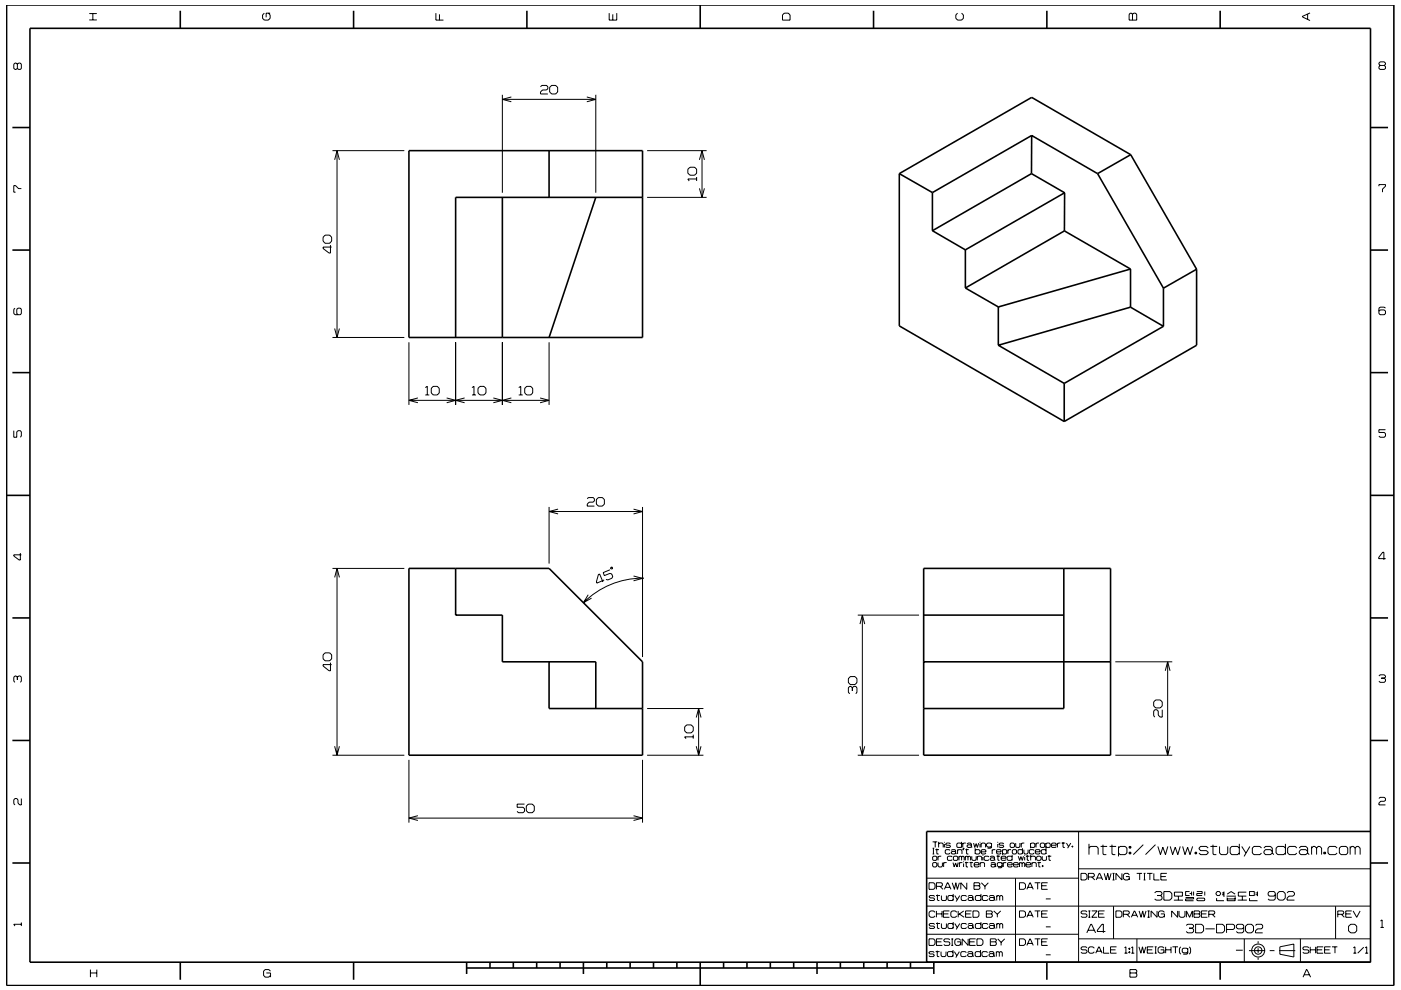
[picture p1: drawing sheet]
<svg xmlns="http://www.w3.org/2000/svg" width="297mm" height="210mm" viewBox="0 0 297 210" stroke-linecap="round" stroke-linejoin="round" font-family="sans-serif">
<g fill="none" stroke="#000" stroke-width=".21">
<path d="M3.7 13.6l-.3-.2h-.2l-.3 .2v.9l.3 .2 .5-.2M3.7 13.6l.2-.2h.4l.2 .2v.9l-.2 .2h-.4l-.2-.2M3.7 13.6v.9M18.9 4.2h1.6M18.9 2.9h1.6M19.7 2.9v1.3M56 2.8l-.3 .4v.7l.3 .4h.9l.4-.4v-.7l-.4-.4M57.3 2.8h-.9v.9M92.4 2.8v1.5h1.6M93.2 3v1.3M114.6 18.4l.3-.3h1l.3 .3v.4l-.3 .3h-.9l-.4 .4v.4h1.6M116.5 18.5l.5-.4h.8l.4 .4v1l-.4 .4h-.8l-.5-.4z"/>
<path d="M129.2 2.8v1.5h1.6v-1.5M129.9 3v1.3M166.3 2.8h.8l.4 .4v1.1h-1.6v-1.1zM203 2.8l-.4 .4v.7l.4 .4h.9l.4-.4v-.7l-.4-.4M239.6 2.8h.3l.2 .2 .3-.2h.3l.3 .2v1.3h-1.6v-1.3zM240.1 3v1.3M277.2 3v1.1M277.7 2.7l-1.6 .8v.1l1.6 .8M292.6 13.9l-.2-.3v-.2l.2-.3h.9l.2 .3v.2l-.2 .3M292.6 13.9l-.2 .2v.4l.2 .2h.9l.2-.2v-.4l-.2-.2M292.6 13.9h.9M70.5 32h15.2"/>
<path d="M71 33.9l.5-1.9 .5 1.9M71.5 32v39.6M106.5 20.1v20.8M106.5 21.1h19.8M108.4 20.6l-1.9 .5 1.9 .5M124.4 20.6l1.9 .5-1.9 .5M126.3 20.1v20.8M137.2 32h12.6M145.8 35.9l.5-.4h1l.4 .4v.8l-.4 .5h-1l-.5-.5zM147.7 38h-1.9l.3 .4M147.7 37.5v.9M148.3 33.9l.5-1.9 .5 1.9"/>
<path d="M148.3 40l.5 1.9 .5-1.9M148.8 32v9.9M292.4 39.5v-.3h1.3v.3l-.6 .6v.7M4.5 40h-.6l-.6-.6h-.4v1.4h.4M68.9 49.9h1l.4 .4v.8l-.4 .5h-1l-.4-.5v-.8zM70.1 52v1.7h-.3l-1.3-1v-.3h1.8M137.2 41.9h12.6M3.2 65.4l-.3 .2v.9l.3 .3h1.1l.2-.3v-.9l-.2-.2h-.5l-.2 .2v.9l.2 .3M70.5 71.6h15.2M71 69.7l.5 1.9 .5-1.9M86.7 72.6v13.3M96.6 72.6v13.3"/>
<path d="M106.5 72.6v13.3M116.4 72.6v13.3M293.7 65.4l-.2-.3h-.9l-.2 .3v1.1l.2 .3h.9l.2-.3v-.5l-.2-.3h-.9l-.2 .3M2.9 91.3v1.4h.7v-1.1l.2-.3h.5l.2 .3v.9l-.2 .2M86.7 84.9h29.7M88.6 84.4l-1.9 .5 1.9 .5M90.2 82.2l.4-.2v1.8M90.2 83.8h.8M91.9 82h.8l.4 .4v.9l-.4 .5h-.8l-.5-.5v-.9zM94.7 84.4l1.9 .5-1.9 .5M98.5 84.4l-1.9 .5 1.9 .5M100.1 83.8h.8"/>
<path d="M100.1 82.2l.4-.2v1.8M101.8 82h.8l.4 .4v.9l-.4 .5h-.8l-.5-.5v-.9zM104.6 84.4l1.9 .5-1.9 .5M108.4 84.4l-1.9 .5 1.9 .5M110 83.8h.8M110 82.2l.4-.2v1.8M111.7 82h.8l.4 .4v.9l-.4 .5h-.8l-.5-.5v-.9zM114.5 84.4l1.9 .5-1.9 .5M293.7 91.1h-1.3v.6h1.1l.2 .3v.5l-.2 .2h-.9l-.2-.2M4.3 117.3v1.5h-.2l-1.2-.9v-.2h1.6M116.4 107.5v12M116.4 108.5h19.8"/>
<path d="M118.3 108l-1.9 .5 1.9 .5M124.5 105.8l.3-.3h1l.2 .3v.5l-.2 .2h-.9l-.4 .4v.5h1.5M126.4 106l.5-.5h.8l.4 .5v.9l-.4 .5h-.8l-.5-.5zM134.3 108l1.9 .5-1.9 .5M136.2 107.5v31.9M293.8 118.5h-1.5v-.3l.9-1.1h.2v1.6M68.9 138.5h1l.4 .4v.8l-.4 .5h-1l-.4-.5v-.8zM70.5 120.6h15.2M71 122.5l.5-1.9 .5 1.9M71.5 120.6v39.6M124.7 126.1l-1 1.7 1.7-.9M128.1 123l-1.6 .7-.1-.3 .5-1.5 .2-.2 .7 1.7"/>
<path d="M129.3 120.9l-1.4 .5 .2 .7 1.2-.5 .4 .1 .2 .6-.2 .3-.8 .4-.4-.1M129.5 120.3l.3 .1v.2h-.3zM134.3 122.2l1.9 .5-1.9 .5M136.2 122.6h.2a17.7 17.7 0 0 0-12.7 5.2M181.9 130.5h13M182.3 132.4l.5-1.9 .5 1.9M182.8 130.5v29.7M3.7 143.6l-.3-.2h-.2l-.3 .2v.9l.3 .2M3.7 143.6l.2-.2h.4l.2 .2v.9l-.2 .2M3.7 143.6v.6M70.1 140.5v1.8h-.3l-1.3-1v-.3h1.8M71 158.3l.5 1.9 .5-1.9"/>
<path d="M137.2 150.3h11.9M145.2 154.2l.4-.4h1l.4 .4v.8l-.4 .4h-1l-.4-.4zM147 156.3h-1.8l.3 .4M147 155.8v.9M147.6 158.3l.5 1.9 .5-1.9M147.6 152.2l.5-1.9 .5 1.9M148.1 150.3v9.9M180.3 143.5h1l.4 .4v.9l-.4 .4h-1l-.4-.4v-.9zM180.7 145.9l-.3-.3h-.2l-.3 .3v1l.3 .2M180.7 145.9l.3-.3h.4l.3 .3v1l-.3 .2M180.7 145.9v.7M182.3 158.3l.5 1.9 .5-1.9"/>
<path d="M236.5 140.4h12M245 148.5h1l.4 .4v.8l-.4 .5h-1l-.4-.5v-.8zM246.4 150.5v1.6h-.4l-.4-.4v-.9l-.3-.3h-.4l-.3 .3v1l.3 .3M247.1 142.3l.5-1.9 .5 1.9M247.1 158.3l.5 1.9 .5-1.9M247.6 140.4v19.8M292.4 143.4l.2-.3h.9l.2 .3v.2l-.2 .2M292.9 143.8h.6M293.5 143.8l.2 .3v.4l-.2 .2h-.9l-.2-.2M4.5 169.4v1.3h-.3l-.4-.4v-.7l-.2-.2h-.4l-.3 .2v.9l.3 .2M70.5 160.2h15.2M86.7 161.2v13.3"/>
<path d="M86.7 173.5h49.5M88.6 173l-1.9 .5 1.9 .5M111.2 170.6h-1.6v.6h1.3l.3 .3v.6l-.3 .3h-1l-.3-.3M112 170.6h.9l.4 .4v1l-.4 .4h-.9l-.4-.4v-1zM134.3 173l1.9 .5-1.9 .5M136.2 161.2v13.3M137.2 160.2h11.9M181.9 160.2h13M197.7 178.6h1M197.7 179.9h.4M197.9 179.9v1.2M198.3 178.6v1.1"/>
<path d="M198.6 180v1.1h.4M199 179l.2-.2h.6l.2 .2v.7M199 178.6v1.1M200.2 178.6v.1M200.2 179v.7M201.5 179l-.2-.2h-.6l-.2 .3 .2 .2h.6l.2 .3-.2 .1h-.6l-.2-.1M203.9 179l-.2-.2h-.7l-.1 .2v.6l.1 .1h.7l.2-.1M203.9 178.6v1.1M204.1 178.8v.9M204.2 179.9h.2l-.2 .4zM204.3 179.9l-.1 .4M204.8 178.8h-.5l-.2 .2"/>
<path d="M204.9 180v1.1h.4M205 179l.2-.2h.6l.2 .2v.6M206 179.4l-.2-.2h-.6l-.2 .2 .2 .3h.6l.2-.1M206 179.6l.1 .1M206.4 178.8l.3 .9 .3-.8 .2 .8 .3-.9M206.8 179.9v1.2M207.8 178.6v.1M207.8 179v.7M208 179l.2-.2h.5l.3 .2v.7M208 178.8v.9M210.2 179l-.2-.2h-.6l-.2 .2v.4l.2 .3h.6l.2-.3M210.2 178.8v.9l-.2 .2h-.6"/>
<path d="M211.5 178.6v.1M211.5 179v.7M212.8 179l-.2-.2h-.6l-.2 .3 .2 .2h.6l.2 .3-.2 .1h-.6l-.2-.1M214.3 178.8h.6l.2 .2v.6l-.2 .1h-.6l-.1-.1v-.6zM215.3 178.8v.8l.2 .1h.6l.1-.1v-.8M216.5 178.8v.9M216.8 179.9v1.2M217.2 178.8h-.5l-.2 .2M218.5 179l.2-.2h.5l.2 .2v.6l-.2 .1h-.5l-.2-.1M218.5 178.8v1.1M219.7 178.8v.9M220.3 178.8h-.5l-.1 .2"/>
<path d="M220.6 179l.2-.2h.5l.2 .2v.6l-.2 .1h-.5l-.2-.1zM221.7 179l.3-.2h.5l.2 .2v.6l-.2 .1h-.5l-.3-.1M221.7 178.8v1.1M221.8 179.9v1.2M222.9 179.3h1l-.1-.5h-.7l-.2 .2v.6l.2 .1h.7l.1-.1M224.2 178.8v.9M224.8 178.8h-.4l-.2 .2M225.1 178.8h.7M225.4 178.6v1.1h.4M226.1 178.8l.5 .8M227 178.8l-.6 1.1M227.3 179.4h.2v.3h-.2z"/>
<path d="M227.4 179.4v.3M228.7 176.4v27.7M230.9 179.9l.3-.4h1.3l.3 .4v1.4M230.9 179v2.3M233.3 179.5h1.4M233.8 179.2v1.9l.2 .2h.6M235.2 179.5h1.4M235.8 179.2v1.9l.2 .2h.5M236.5 160.2h12M237.1 179.9l.4-.4h1l.4 .4v1l-.4 .4h-1l-.4-.4M237.1 179.5v2.1M239.4 179.5h.4v.4h-.4z"/>
<path d="M239.6 179.5v.4M242.4 179.2l-2.1 2.1M245 179.2l-2.1 2.1M245.5 179.5l.5 1.8 .5-1.6 .6 1.6 .5-1.8M248.1 179.5l.5 1.8 .6-1.6 .5 1.6 .5-1.8M250.7 179.5l.5 1.8 .6-1.6 .5 1.6 .6-1.8M256.2 179.9l-.4-.4h-1.2l-.4 .4 .4 .5h1.2l.4 .5-.4 .4h-1.2l-.4-.4M256.6 179.5h1.5M257.2 179.2v1.9l.1 .2h.6M258.6 179.5v1.4l.3 .4h1.1l.3-.4v-1.4M262.8 179.9l-.4-.4h-1.2l-.4 .4v1l.4 .4h1.2l.4-.4M262.8 179v2.3"/>
<path d="M263.3 179.5l.9 1.4M265 179.5l-1.2 2.1M267.5 179.9l-.4-.4h-1.2l-.4 .4v1l.4 .4h1.2l.4-.4M268 179.9l.3-.4h1.1l.3 .4v1M272.5 179.9l-.3-.4h-1.3l-.3 .4v1l.3 .4h1.3l.3-.4M272.5 179v2.3M274.9 179.9l-.3-.4h-1.2l-.4 .4v1l.4 .4h1.2l.3-.4M275.5 179.9l.3-.4h1.1l.3 .4v1M278.1 179.9l.3-.4h.4l.3 .4M278.1 179.5v1.8M279.1 179.9l.4-.4h.3l.4 .4v1.4M279.1 179.9v1.4"/>
<path d="M283.5 179.9l-.4-.4h-1.2l-.3 .4v1l.3 .4h1.2l.4-.4M284 179.9l.3-.4h1.1l.3 .4v1l-.3 .4h-1.1l-.3-.4zM286.3 179.9l.3-.4h.3l.4 .4M286.3 179.5v1.8M287.3 179.9l.4-.4h.3l.4 .4v1.4M287.3 179.9v1.4M292.4 169.4l.2-.3h.9l.2 .3v.3l-.2 .3h-.8l-.3 .3v.4h1.3M4.5 195.7v.7M4.5 196h-1.6l.3 .4M196.5 198.2h32.2M196.5 192.2h94.1M196.6 186.3h32.1"/>
<path d="M197 199.1h.9l.3 .4v.7l-.3 .3h-.9zM197 187.2h.9l.3 .4v.7l-.3 .3h-.9zM197.7 181.1h.4M197.7 181.8l.2-.2h.6l.1 .2v.5l-.1 .2h-.6l-.2-.2zM197.7 183.1l.2-.1h.6l.1 .1v.6l-.1 .2h-.6l-.2-.2zM198.2 190.2l-.2-.3h-.8l-.2 .3 .2 .3h.8l.2 .3-.2 .2h-.8l-.2-.2M198.2 196.1l-.2-.2h-.8l-.2 .2 .2 .3h.8l.2 .2-.2 .3h-.8l-.2-.2M198.2 193.5l-.2-.3h-.7l-.3 .3v.8l.3 .3h.7l.2-.3M198.3 180.2h.8M198.5 189.9h.8M198.5 195.9h.8M198.5 188h1.1l.2-.2v-.4l-.2-.2h-1.1v1.4"/>
<path d="M198.5 199.8h1.1M198.5 193.2v1.4M198.5 193.8h1.2M198.7 189.7v1.2l.5 .1M198.7 195.7v1.1l.5 .1M198.9 183v.7l.2 .2h.5l.2-.2v-.7M198.9 181.6v.9M199.3 188l.6 .6M199.6 181.6h-.5l-.2 .2M199.6 189.9v.9l.2 .2h.6l.3-.2v-.9M199.6 195.9v.8l.2 .2h.6l.3-.2v-.8M199.7 193.2v1.4"/>
<path d="M199.8 199.1h-1.3v1.4h1.3M200 193.8h1.1M200.1 183v.9M200.2 188.6l.7-1.4h.1l.6 1.4M200.4 188.2h1M200.7 183h-.5l-.1 .1M201.3 193.2h-1.3v1.4h1.3M201.4 199.3l-.2-.2h-.9l-.2 .5 .2 .2h.9l.2 .2v.3l-.2 .2h-.9l-.2-.2M201.4 180.4l-.1-.2h-.7l-.2 .2v.5l.2 .2h.7l.1-.2M201.7 180.4l.2-.2h.5l.2 .2v.5M201.7 199.1h.4M201.9 199.1v1.4"/>
<path d="M201.9 187.2l.5 1.4 .2-1.4 .4 1.4 .4-1.4M201.9 181.8l-.2-.2h-.7l-.1 .2v.5l.1 .2h.7l.2-.2M202.1 183l.2 .9 .3-.9 .3 .9 .3-.9M202.1 190.2l-.2-.3h-.7l-.2 .3v.6l.2 .2h.7l.2-.2M202.1 196.1l-.2-.2h-.7l-.2 .2v.6l.2 .2h.7l.2-.2M202.1 189.6v1.4M202.1 195.6v1.3M202.1 181.8l.2-.2h.6l.2 .2v.5l-.2 .2h-.6l-.2-.2zM202.4 189.9l.5 .9M202.4 195.9l.5 .8M202.6 180.8l-.2-.2h-.5l-.2 .2 .2 .3h.5l.2-.2M202.6 180.9l.2 .2"/>
<path d="M202.9 193.5l-.3-.3h-.7l-.3 .3v.8l.3 .3h.7l.3-.3M202.9 199.8h.8v.7M203 180.4l.2-.2h.6l.2 .2v.7M203 180.2v.9M203.2 193.2v1.4M203.3 181.8l.2-.2 .4 .2M203.3 181.6v.9M203.4 193.8l1 .8M203.4 183v.9M203.5 189.9l-.8 1.3M203.5 195.9l-.8 1.2M203.7 199.5l-.3-.4h-.7l-.3 .4v.7l.3 .3h.7l.3-.3"/>
<path d="M203.9 181.8v.7M203.9 181.8l.1-.2 .4 .2v.7M204 183h-.4l-.2 .1M204.3 182.7v.2M204.3 183.1v.8M204.3 193.2l-1.1 .8M204.6 183h.7M204.7 180.2h.7M204.7 181.6v.9M204.7 181.8l.1-.2 .4 .2M204.7 193.8h1.1M204.8 182.8v1l.4 .1"/>
<path d="M204.9 190.2l-.2-.3h-.7l-.2 .3v.6l.2 .2h.7l.2-.2M204.9 196.1l-.2-.2h-.7l-.2 .2v.6l.2 .2h.7l.2-.2M205 187.2v1.4l-1.3-1.4v1.4M205.2 190.2l.2-.3h.7l.2 .3v.6M205.2 196.1l.2-.2h.7l.2 .2v.6M205.2 181.8v.7M205.2 181.8l.2-.2 .4 .2v.7M205.3 199.1v1.4l-1.3-1.4v1.4M205.6 183h.7M205.6 199.8h1M205.9 182.8v1l.3 .1M206 193.2h-1.3v1.4h1.3"/>
<path d="M206 181.6v.7l.2 .2h.6l.2-.2v-.7M206.3 193.2h1l.3 .3v.8l-.3 .3h-1zM206.3 190.6l-.2-.2h-.7l-.2 .2 .2 .4h.7l.2-.2M206.3 196.5l-.2-.2h-.7l-.2 .2 .2 .4h.7l.2-.2M206.3 190.8l.2 .2M206.3 196.7l.2 .2M206.5 187.2h1.1l.2 .2-.2 .5 .2 .2v.3l-.2 .2h-1.1zM206.5 187.9h1.1M206.5 183.4h1.1l-.2-.4h-.7l-.2 .1v.6l.2 .2h.7l.2-.2M206.8 180.4l.1-.2h.7l.2 .2v.5l-.2 .2h-.7l-.1-.2M206.8 199.1h-1.2v1.4h1.2M207.1 199.1h1l.3 .4v.7l-.3 .3h-1z"/>
<path d="M207.2 181.8l.2-.2h.5l.2 .2v.7M207.2 181.6v.9M207.8 183.1l.2-.1h.6l.1 .1v.8M207.8 183v.9M208 190.2l-.2-.3h-.8l-.2 .3v.6l.2 .2h.8l.2-.2M208 196.1l-.2-.2h-.8l-.2 .2v.6l.2 .2h.8l.2-.2M208 189.6v1.4M208 195.6v1.3M208 180.7h1v-.3l-.2-.2h-.6l-.2 .2v.5l.2 .2h.6l.2-.2M208.1 187.2l.7 .8M208.4 181.3v.2M208.4 181.8v.7"/>
<path d="M208.8 188v.6M209.1 193.2h1.1l.2 .2-.2 .4 .2 .2v.3l-.2 .3h-1.1zM209.1 193.8h1.1M209.5 190.2l-.3-.3h-.7l-.2 .3v.6l.2 .2h.7l.3-.2M209.5 196.1l-.3-.2h-.7l-.2 .2v.6l.2 .2h.7l.3-.2M209.5 187.2l-.7 .8M209.7 181.8l-.2-.2h-.7l-.1 .2v.5l.1 .2h.7l.2-.2M209.7 190.2l.3-.3h.6l.2 .3v.6M209.7 196.1l.3-.2h.6l.2 .2v.6M209.9 181.8l.2-.2h.5l.3 .2v.5M210 199.1h1l.2 .2-.2 .5 .2 .2v.3l-.2 .2h-1zM210 199.8h1"/>
<path d="M210.1 183.1l.2-.1h.5l.2 .1v.6M210.4 180.2v.9M210.7 193.2l.8 .7M210.8 190.6l-.2-.2h-.6l-.3 .2v.2l.3 .2h.6l.2-.2M210.8 196.5l-.2-.2h-.6l-.3 .2v.2l.3 .2h.6l.2-.2M210.8 190.8l.2 .2M210.8 196.7l.2 .2M210.9 182.2l-.3-.3h-.5l-.2 .3 .2 .3h.5l.3-.2M210.9 182.3l.1 .2M211 183.5l-.2-.2h-.5l-.2 .2 .2 .4h.5l.2-.2M211 183.7l.2 .2M211 180.2h-.4l-.2 .2"/>
<path d="M211.3 181.6h.7M211.3 180.7h1l-.2-.5h-.6l-.2 .2v.5l.2 .2h.6l.2-.2M211.3 190.2l.2-.3 .5 .3M211.3 189.9v1.1M211.3 195.9v1M211.3 196.1l.2-.2 .5 .2M211.5 193.9v.7M211.5 199.1l.8 .8M211.6 181.4v1l.3 .1M212 190.2l.2-.3 .4 .3v.8M212 190.2v.8M212 196.1v.8"/>
<path d="M212 196.1l.2-.2 .4 .2v.8M212.2 193.2l-.7 .7M212.3 182h1v-.2l-.2-.2h-.6l-.2 .2v.5l.2 .2h.6l.2-.2M212.3 199.9v.6M212.5 183.1l-.2-.1h-.7l-.2 .1v.5l.2 .2h.7l.2-.2M212.5 183v.9l-.2 .2h-.7M212.6 180.4l.1-.2h.6l.1 .2v.5l-.1 .2h-.6l-.1-.2M212.6 180.2v1.1M212.7 183v.9M213 199.1l-.7 .8M213.4 183h-.5l-.2 .1M213.6 183.4h1l-.1-.4h-.7l-.2 .1v.6l.2 .2h.7l.1-.2"/>
<path d="M213.7 180.2v.9M214.4 180.2h-.5l-.2 .2M214.6 181.8l-.2-.2h-.7l-.2 .2v.5l.2 .2h.7l.2-.2M214.6 181.3v1.2M214.6 180.4l.2-.2h.5l.2 .2v.5l-.2 .2h-.5l-.2-.2zM214.9 183.4h1l-.2-.4h-.6l-.2 .1v.6l.2 .2h.6l.2-.2M215.3 186.3v17.8M215.9 181.6l.3 .9 .2-.8 .3 .8 .3-.9M216.2 183v.9M216.2 183.1l.2-.1 .3 .1M216.2 199.1h.9l.3 .4v.7l-.3 .3h-.9zM216.2 187.2h.9l.3 .4v.7l-.3 .3h-.9z"/>
<path d="M216.2 193.2h.9l.3 .3v.8l-.3 .3h-.9zM216.7 183.1l.2-.1 .4 .1v.8M216.7 183.1v.8M216.8 180.4l-.2-.2h-.6l-.2 .2v.5l.2 .2h.6l.2-.2M217.1 180.2v.7l.2 .2h.5l.2-.2v-.7M217.3 181.3v.2M217.3 181.8v.7M217.5 183.4h1l-.1-.4h-.7l-.2 .1v.6l.2 .2h.7l.1-.2M217.5 181.6h.8M217.7 194.6l.7-1.4 .7 1.4M217.7 188.6l.7-1.4 .7 1.4M217.8 181.4v1l.4 .1"/>
<path d="M217.9 194.1h1M217.9 188.2h1M218.5 181.8l.2-.2h.6l.2 .2v.7M218.5 181.3v1.2M218.8 183.1l.2-.1h.5l.2 .1v.8M218.8 183v.9M219.2 180.4l-.1-.2h-.7l-.2 .2v.5l.2 .2h.7l.1-.2M219.4 199.1h1.2M219.4 193.2h1.2M219.4 187.2h1.2M219.5 180.7h1l-.2-.5h-.6l-.2 .2v.5l.2 .2h.6l.2-.2M219.8 181.8l.2-.2h.5l.2 .2v.5l-.2 .2h-.5l-.2-.2z"/>
<path d="M220 183h.7M220 187.2v1.4M220 193.2v1.4M220 199.1v1.4M220.3 182.8v1l.3 .1M220.8 199.8h1.1M220.8 193.8h1.1M220.8 187.9h1.1M221 183.6h.1v.2h-.1zM221 181.6v.7l.1 .2h.6l.2-.2v-.7M221.1 183.6v.2M221.7 196.6h1.1"/>
<path d="M221.7 190.7h1.1M221.8 180.4l-.2-.2h-.6l-.2 .2v.5l.2 .2h.6l.2-.2M222.1 199.1h-1.3v1.4h1.3M222.1 187.2h-1.3v1.4h1.3M222.1 193.2h-1.3v1.4h1.3M222.1 181.6h.8M222.4 181.4v1l.4 .1M228.7 199.1h61.9M228.7 184.3h61.9M229.2 185.2h.9l.4 .4v.7l-.4 .3h-.9zM230.4 197.9l.9-1.9h.1l.9 1.9M230.5 193.4l-.2-.2h-.9l-.2 .2 .2 .4h.9l.2 .2v.3l-.2 .3h-.9l-.2-.3"/>
<path d="M230.7 197.3h1.3M230.8 186h1l.2-.2v-.3l-.2-.3h-1v1.4M230.8 193.2h.4M230.8 194.6h.4M231 193.2v1.4M231.5 186l.6 .6M231.5 193.2h1.1l-1.1 1.4h1.1M232.4 186.6l.6-1.4h.2l.6 1.4M232.6 186.2h1M232.9 193.8h1.1M234.1 185.2l.4 1.4 .4-1.4 .3 1.4 .4-1.4M234.2 193.2h-1.3v1.4h1.3"/>
<path d="M234.4 197.6h-1.7v-.3l.9-1.3h.3v1.9M235.9 185.2h.4M235.9 186.6h.4M236.1 185.2v1.4M236.1 192.2v6.9M236.6 193.2h1l.3 .3v.8l-.3 .3h-1zM237.9 185.2v1.4l-1.3-1.4v1.4M238.2 193.9h1l.2-.2v-.3l-.2-.2h-1v1.4M238.7 185.9h.7v.7M238.9 193.9l.7 .7M239.4 180.8h.4v.3h-.4zM239.4 185.6l-.3-.4h-.6l-.3 .4v.7l.3 .3h.6l.3-.3"/>
<path d="M239.6 180.8v.3M239.9 194.6l.6-1.4 .7 1.4M240.1 194.1h.9M241 185.2h1.1M241 199.1v5M241.5 193.2l.4 1.4 .4-1.4 .3 1.4 .4-1.4M241.6 185.2v1.4M242.5 185.2h.4M242.5 186.6h.4M242.7 185.2v1.4M243.2 185.2h1.1M243.3 193.2h.5"/>
<path d="M243.3 194.6h.5M243.5 193.2v1.4M243.8 185.2v1.4M244.6 185.2v1.4h1.2M244.8 189.4l.3-.3h1l.3 .3v.2l-.3 .3M245.3 193.2v1.4l-1.2-1.4v1.4M245.4 189.9h.7M246.1 189.9l.3 .3v.5l-.3 .2h-1l-.3-.2M246.1 193.8h.8v.8M246.1 185.9h1.1M246.8 189.1h1.2l.5 .4v1l-.5 .4h-1.2zM246.9 193.5l-.4-.3h-.6l-.3 .3v.8l.3 .3h.6l.4-.3"/>
<path d="M247.4 185.2h-1.3v1.4h1.3M248.9 190.9h1.9M249 189.2h1.7v.9h-1.7zM249.7 193.2v1.4l-1.3-1.4v1.4M249.8 190.1v.8M250 193.2v1.1l.3 .3h.6l.3-.3v-1.1M251.4 190.4h1.7v.3h-1.7v.3h1.7M251.5 196.3l.3-.3h1l.3 .3v.3l-.3 .3M251.5 194.6v-1.4l.7 1.4 .6-1.4v1.4M252.1 196.9h.7M252.2 189.1h-.8v.8h.8M252.2 189.5h.4"/>
<path d="M252.6 189.1v.8M252.8 196.9l.3 .2v.5l-.3 .3h-1l-.3-.3M253.1 189.1v.8M253.1 193.2h1.1l.2 .2-.2 .4 .2 .3v.2l-.2 .3h-1.1zM253.1 193.8h1.1M253.4 180.8h.3v.3h-.3zM253.5 196h1.3l.4 .5v.9l-.4 .5h-1.3zM253.5 180.8v.3M253.7 189.1h1.2v.4h-1.2v.4h1.2M253.7 190.7l.2-.2h1.4l.1 .4-.1 .1h-1.4zM254.7 193.8h1.1M255.4 189.1v.8"/>
<path d="M255.6 197h2M256 193.2h-1.3v1.4h1.3M256.3 193.9h1l.3-.2v-.3l-.3-.2h-1v1.4M257 193.9l.6 .7M257.9 196h1.3l.4 .5v.9l-.4 .5h-1.3zM257.9 190.5v.5h1.6M258.1 189.1h.4l.3 .3v.2l-.3 .3h-.4l-.3-.3zM259.1 189.4h.4M259.1 189.8h.4M259.5 189.1v1.1M260.1 197.1h1.4l.2-.2v-.6l-.2-.3h-1.4v1.9M260.1 190.1h1.9"/>
<path d="M260.2 190.7h1.7M260.2 190.4v.6h1.7v-.6M260.2 189.6l.8-.5 .9 .5M262.4 190.9h2M263.4 190.1v.8M263.7 196.7l-.3 .3h-1l-.3-.3v-.4l.3-.3h1l.3 .3v1.3l-.3 .3h-1l-.3-.3M263.8 199.1v5M264.1 196.5l.4-.5h.8l.5 .5v.9l-.5 .5h-.8l-.4-.5zM264.2 189.2h-1.6v.9h1.6M264.9 189.1h1v.8h-1zM264.9 190.5v.5h1.7M266.2 196.3l.2-.3h1.1l.2 .3v.4l-.2 .3h-.9l-.4 .4v.5h1.5"/>
<path d="M266.2 189.4h.4M266.2 189.8h.4M266.6 189.1v1M266.7 199.6v.5M269.7 180.6l-.3-.4h-1.1l-.3 .4v.3l.3 .4h1.1l.3-.4M269.7 180.9l.4 .4M270.4 189.8l-.3 .3h-1l-.2-.3v-.4l.2-.3h1l.3 .3v1.3l-.3 .2h-1l-.2-.2M270.8 189.5l.4-.4h.9l.4 .4v1l-.4 .4h-.9l-.4-.4zM272.9 189.4l.3-.3h.9l.3 .3v.4l-.3 .3h-.8l-.4 .4v.4h1.5M275.7 199.1v5M277.2 180.6l-.3-.4h-1.1l-.3 .4v.3l.3 .4h1.1l.3-.4M277.2 180.9l.4 .4"/>
<path d="M280.7 180.8h.3v.3h-.3zM280.9 180.8v.3M283.2 192.2v6.9M283.6 193.9h1.1l.2-.2v-.3l-.2-.2h-1.1v1.4M284.4 193.9l.6 .7M285.3 193.8h1.1M285.9 196.5l.5-.5h.8l.5 .5v.9l-.5 .5h-.8l-.5-.5zM286.6 193.2h-1.3v1.4h1.3M286.9 193.2l.8 1.4 .7-1.4M292.7 195.4l.3-.3v1.6M292.7 196.7h.7M19.2 206.4h1.3"/>
<path d="M19.2 205.7v1.6M20.5 205.7v1.6M56.5 206.4h.9v.9M57.4 206l-.4-.4h-.8l-.3 .4v.9l.3 .4h.8l.4-.4M198.1 202l-.2-.2h-.8l-.2 .2 .2 .3h.8l.2 .3-.2 .3h-.8l-.2-.2M198.4 201.8h.8M198.7 201.6v1.2l.4 .1M199.5 201.8v.9l.2 .2h.7l.2-.2v-.9M201.7 200.5h.4M202.1 202l-.3-.2h-.7l-.2 .2v.7l.2 .2h.7l.3-.2M202.1 201.5v1.4M202.3 201.8l.6 .9"/>
<path d="M203.4 201.8l-.8 1.3M204.9 202l-.3-.2h-.7l-.2 .2v.7l.2 .2h.7l.3-.2M205.1 202.1l.3-.3h.6l.2 .3v.6M206.2 202.5l-.2-.2h-.6l-.3 .2v.2l.3 .2h.6l.2-.2M206.2 202.7l.3 .2M207.9 202.1l-.2-.3h-.7l-.2 .3v.6l.2 .2h.7l.2-.2M207.9 201.5v1.4M209.4 202.1l-.2-.3h-.8l-.2 .3v.6l.2 .2h.8l.2-.2M209.7 202.1l.2-.3h.6l.2 .3v.6M210.7 202.5l-.2-.2h-.6l-.2 .2 .2 .4h.6l.2-.2M210.7 202.7l.2 .2M211.2 201.8v1.1"/>
<path d="M211.2 202.1l.2-.3 .5 .3M211.9 202.1l.2-.3 .4 .3v.8M211.9 202.1v.8M217.7 200.5l.7-1.4 .7 1.4M217.9 200.1h1M221.7 202.5h1.1M230.5 201l-.2-.2h-.9l-.2 .4 .2 .3h.9l.2 .2v.3l-.2 .2h-.9l-.2-.2M232 201.1l-.3-.3h-.6l-.3 .3v.8l.3 .3h.6l.3-.3M232.3 202.2l.7-1.4 .7 1.4M232.5 201.8h1M234 200.8v1.4h1.2M235.5 201.5h1"/>
<path d="M236.7 200.8h-1.2v1.4h1.2M238.4 202.2h.7M238.4 201l.3-.2v1.4M239.3 201.1h.3v.2h-.3zM239.3 201.9h.3v.2h-.3zM239.4 201.1v.2M239.4 201.9v.2M239.6 205.6h1.2l.2 .3-.2 .5 .2 .2v.4l-.2 .3h-1.2zM239.6 206.4h1.2M239.9 202.2h.6M239.9 201l.3-.2v1.4M241.5 200.8l.4 1.4 .3-1.4 .3 1.4 .4-1.4"/>
<path d="M243.2 201.5h1.1M244.5 200.8h-1.3v1.4h1.3M244.8 200.8h.4M244.8 202.2h.4M245 200.8v1.4M246.1 201.5h.7v.7M246.8 201.1l-.3-.3h-.6l-.4 .3v.8l.4 .3h.6l.3-.3M247.1 201.5h1.2M247.1 200.8v1.4M248.3 200.8v1.4M248.6 200.8h1.2M249.2 200.8v1.4"/>
<path d="M250.4 200.8a1.09 1.09 0 0 0 0 1.6M251.8 201.3l-.2-.2h-.7l-.2 .2v.6l.2 .2h.7l.2-.2M251.8 201.1v1.1l-.2 .2h-.7M252.1 200.8a1.1 1.1 0 0 1 0 1.6M262 201.5h1.5M264.8 201.6h3.4M266.7 201.1v1M266.7 203.1v.5M269.2 201.6h1M271.2 201.6h3.4M274.3 203l-2.9-.6v-1.6l2.9-.6v2.8M276.3 207.3l.7-1.6h.1l.8 1.6"/>
<path d="M276.5 206.8h1.1M277.5 201l-.2-.2h-.9l-.2 .4 .2 .3h.9l.2 .2v.3l-.2 .2h-.9l-.2-.2M277.8 201.5h1.1M277.8 200.8v1.4M278.9 200.8v1.4M279.2 201.5h1.1M280.5 200.8h-1.3v1.4h1.3M280.8 201.5h1.1M282.1 200.8h-1.3v1.4h1.3M282.4 200.8h1.1M283 200.8v1.4M286.9 202.2h.7"/>
<path d="M286.9 201l.4-.2v1.4M289.1 200.9l-1.2 1.3M289.4 202.2h.7M289.4 201l.4-.2v1.4"/>
<circle cx="266.8" cy="201.6" r="1.38"/>
<circle cx="266.8" cy="201.6" r=".79"/>
</g>
<g fill="none" stroke="#000" stroke-width=".34">
<path d="M1.4 1.1h294.1v207.9h-294.1zM6.4 6h284.2v198.1h-284.3zM38.2 2.3v3.7M75 2.3v3.7M111.7 2.3v3.7M148.5 1.1v4.9M185.2 2.3v3.7M222 2.3v3.7M258.7 2.3v3.7M2.6 27h3.7M86.7 32h49.5v39.6h-49.5zM116.4 32v9.9"/>
<path d="M190.7 36.8v32.3l34.9 20.3M190.7 36.8l7 4M218.7 36.8l-21 12.1M218.7 36.8l7 4.1M218.7 28.7l-21 12.1M218.7 28.7l14 8.1M218.7 28.7v8.1M232.7 36.8l14 24.3M239.7 32.8l-21-12.1-28 16.1M239.7 32.8l14 24.3M239.7 32.8l-7 4M290.6 27h3.7"/>
<path d="M2.6 53h3.7M106.5 41.9v29.7M126.3 41.9l-9.9 29.7M136.2 41.9h-39.6v29.7M197.7 48.9l7 4.1M197.7 40.8v8.1M204.7 53v8.1M225.7 49l-21 12.1M225.7 49l14 8.1v8M225.7 40.9l-21 12.1M225.7 40.9v8.1M239.7 57.1l-28 8"/>
<path d="M253.7 57.1l-7 4M253.7 57.1v16.1l-28.1 16.2M290.6 53h3.7M2.6 79h3.7M204.7 61.1l7 4M211.7 73.2l13.9 8.1M211.7 65.1v8.1M239.7 65.2l7 4M239.7 65.1l-28 8.1M246.7 69.2l-21.1 12.1M246.7 61.1v8.1M290.6 79h3.7"/>
<path d="M225.6 81.3v8.1M1.4 105.1h4.9M290.6 105.1h4.9M2.6 131.1h3.7M86.7 120.6h29.7l19.8 19.8v19.8h-49.5zM96.6 120.6v9.9h9.9v9.9h19.8v9.9M195.8 120.6h39.7v39.6h-39.7v-39.6M195.8 130.5h29.7M225.5 120.6v29.7h-29.7M290.6 131.1h3.7M2.6 157.1h3.7M116.4 140.4v9.9h19.8"/>
<path d="M195.8 140.4h39.7M290.6 157.1h3.7M290.6 176.4h-94.1v27.7M2.6 183h3.7M290.6 183h3.7M38.2 204.1v3.7M75 204.1v3.7M98.9 205.3h99.1M98.9 204.1v2.5M103.9 204.1v1.2M108.8 204.1v1.2M113.8 204.1v1.2"/>
<path d="M118.7 204.1v1.2M123.7 204.1v2.5M128.6 204.1v1.2M133.6 204.1v1.2M138.6 204.1v1.2M143.5 204.1v1.2M148.5 204.1v4.9M153.4 204.1v1.2M158.4 204.1v1.2M163.3 204.1v1.2M168.3 204.1v1.2M173.2 204.1v2.5"/>
<path d="M178.2 204.1v1.2M183.1 204.1v1.2M188.1 204.1v1.2M193 204.1v1.2M198 204.1v2.5M222 204.1v3.7M258.7 204.1v3.7"/>
</g>
</svg>
